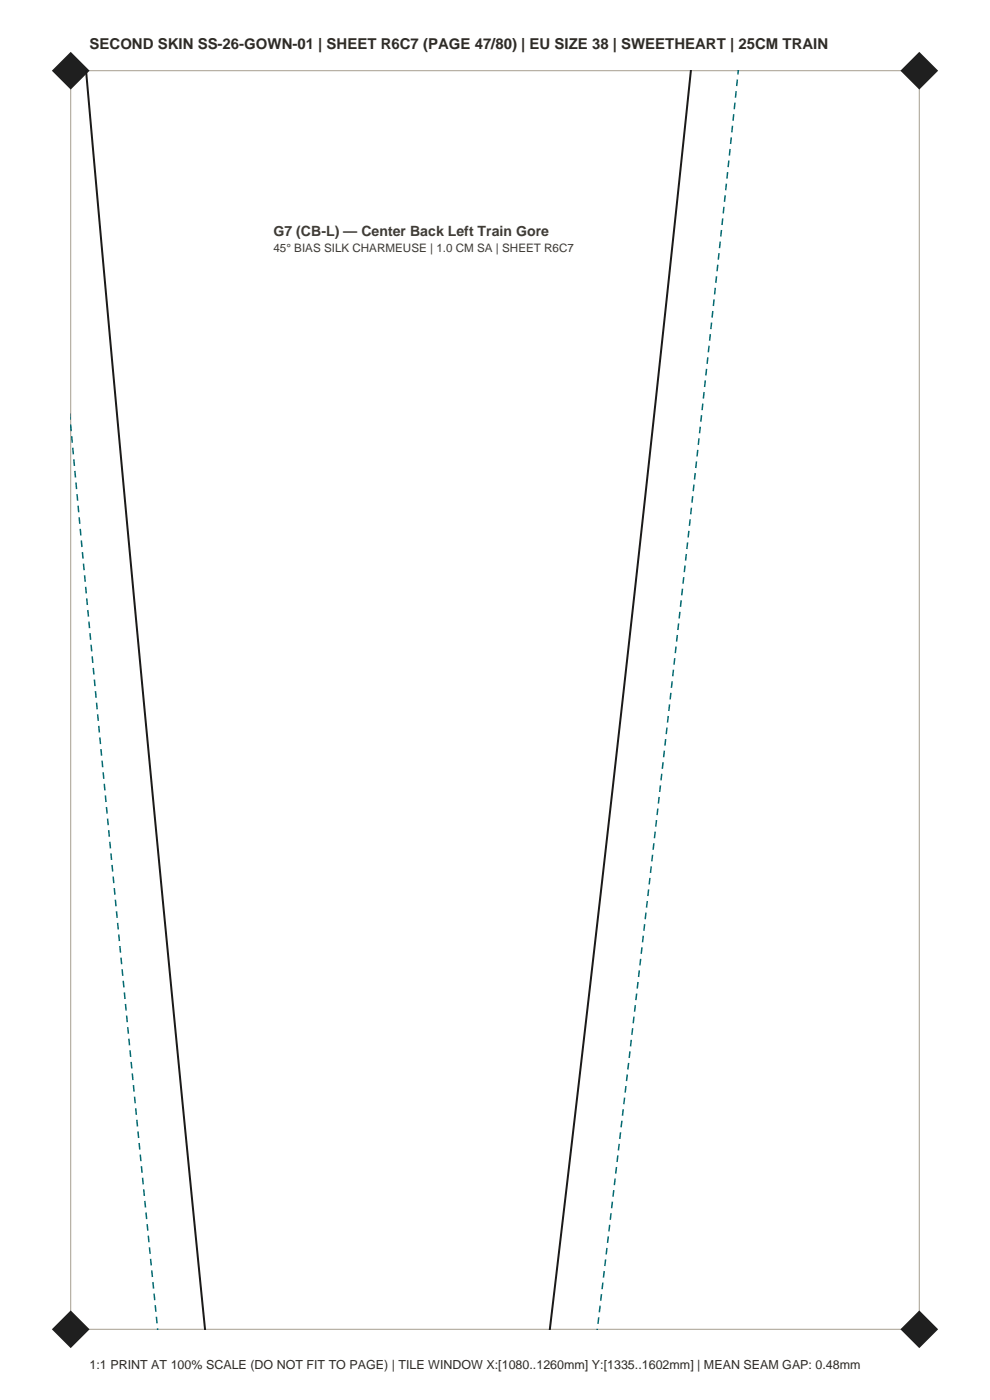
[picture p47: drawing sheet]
<svg xmlns="http://www.w3.org/2000/svg" width="210mm" height="297mm" viewBox="0 0 210 297" stroke-linecap="round" stroke-linejoin="round" font-family="sans-serif">
<defs><g id="words">
<text font-size="3.2" fill="#2e2b26" x="19" y="10.5">SECOND SKIN SS-26-GOWN-01 | SHEET R6C7 (PAGE 47/80) | EU SIZE 38 | SWEETHEART | 25CM TRAIN</text>
<text font-size="3" fill="#403b33" x="58" y="50">G7 (CB-L) — Center Back Left Train Gore</text>
<text font-size="2.6" fill="#2e2b26" x="19" y="290.5">1:1 PRINT AT 100% SCALE (DO NOT FIT TO PAGE) | TILE WINDOW X:[1080..1260mm] Y:[1335..1602mm] | MEAN SEAM GAP: 0.48mm</text>
<text font-size="2.5" fill="#403b33" x="58" y="53.5">45° BIAS SILK CHARMEUSE | 1.0 CM SA | SHEET R6C7</text>
</g></defs>
<path d="M15 15h180v267h-180z" fill="none" stroke="#a69e8f" stroke-width=".21"/>
<g fill="#1f1f1f">
<path d="M11 282l4-4 4 4-4 4z" fill-rule="evenodd"/>
<path d="M191 282l4-4 4 4-4 4z" fill-rule="evenodd"/>
<path d="M11 15l4-4 4 4-4 4z" fill-rule="evenodd"/>
<path d="M191 15l4-4 4 4-4 4z" fill-rule="evenodd"/>
</g>
<path d="M18.3 14.9l6.9 76.7 5.5 59.7 12.8 130.8M146.6 14.9l-7.5 69.9-6.8 62-7.1 61.9-8.6 73.4" fill="none" stroke="#1a1a1a" stroke-width=".42"/>
<path d="M15 89.8l9.6 102.2 8.8 90.1M126.7 282.1l8.5-72.2 7-62 6.8-62 7.6-71" fill="none" stroke="#036970" stroke-width=".32" stroke-dasharray="1.4 1.1" stroke-linecap="butt"/>
<use href="#words"/>
</svg>
